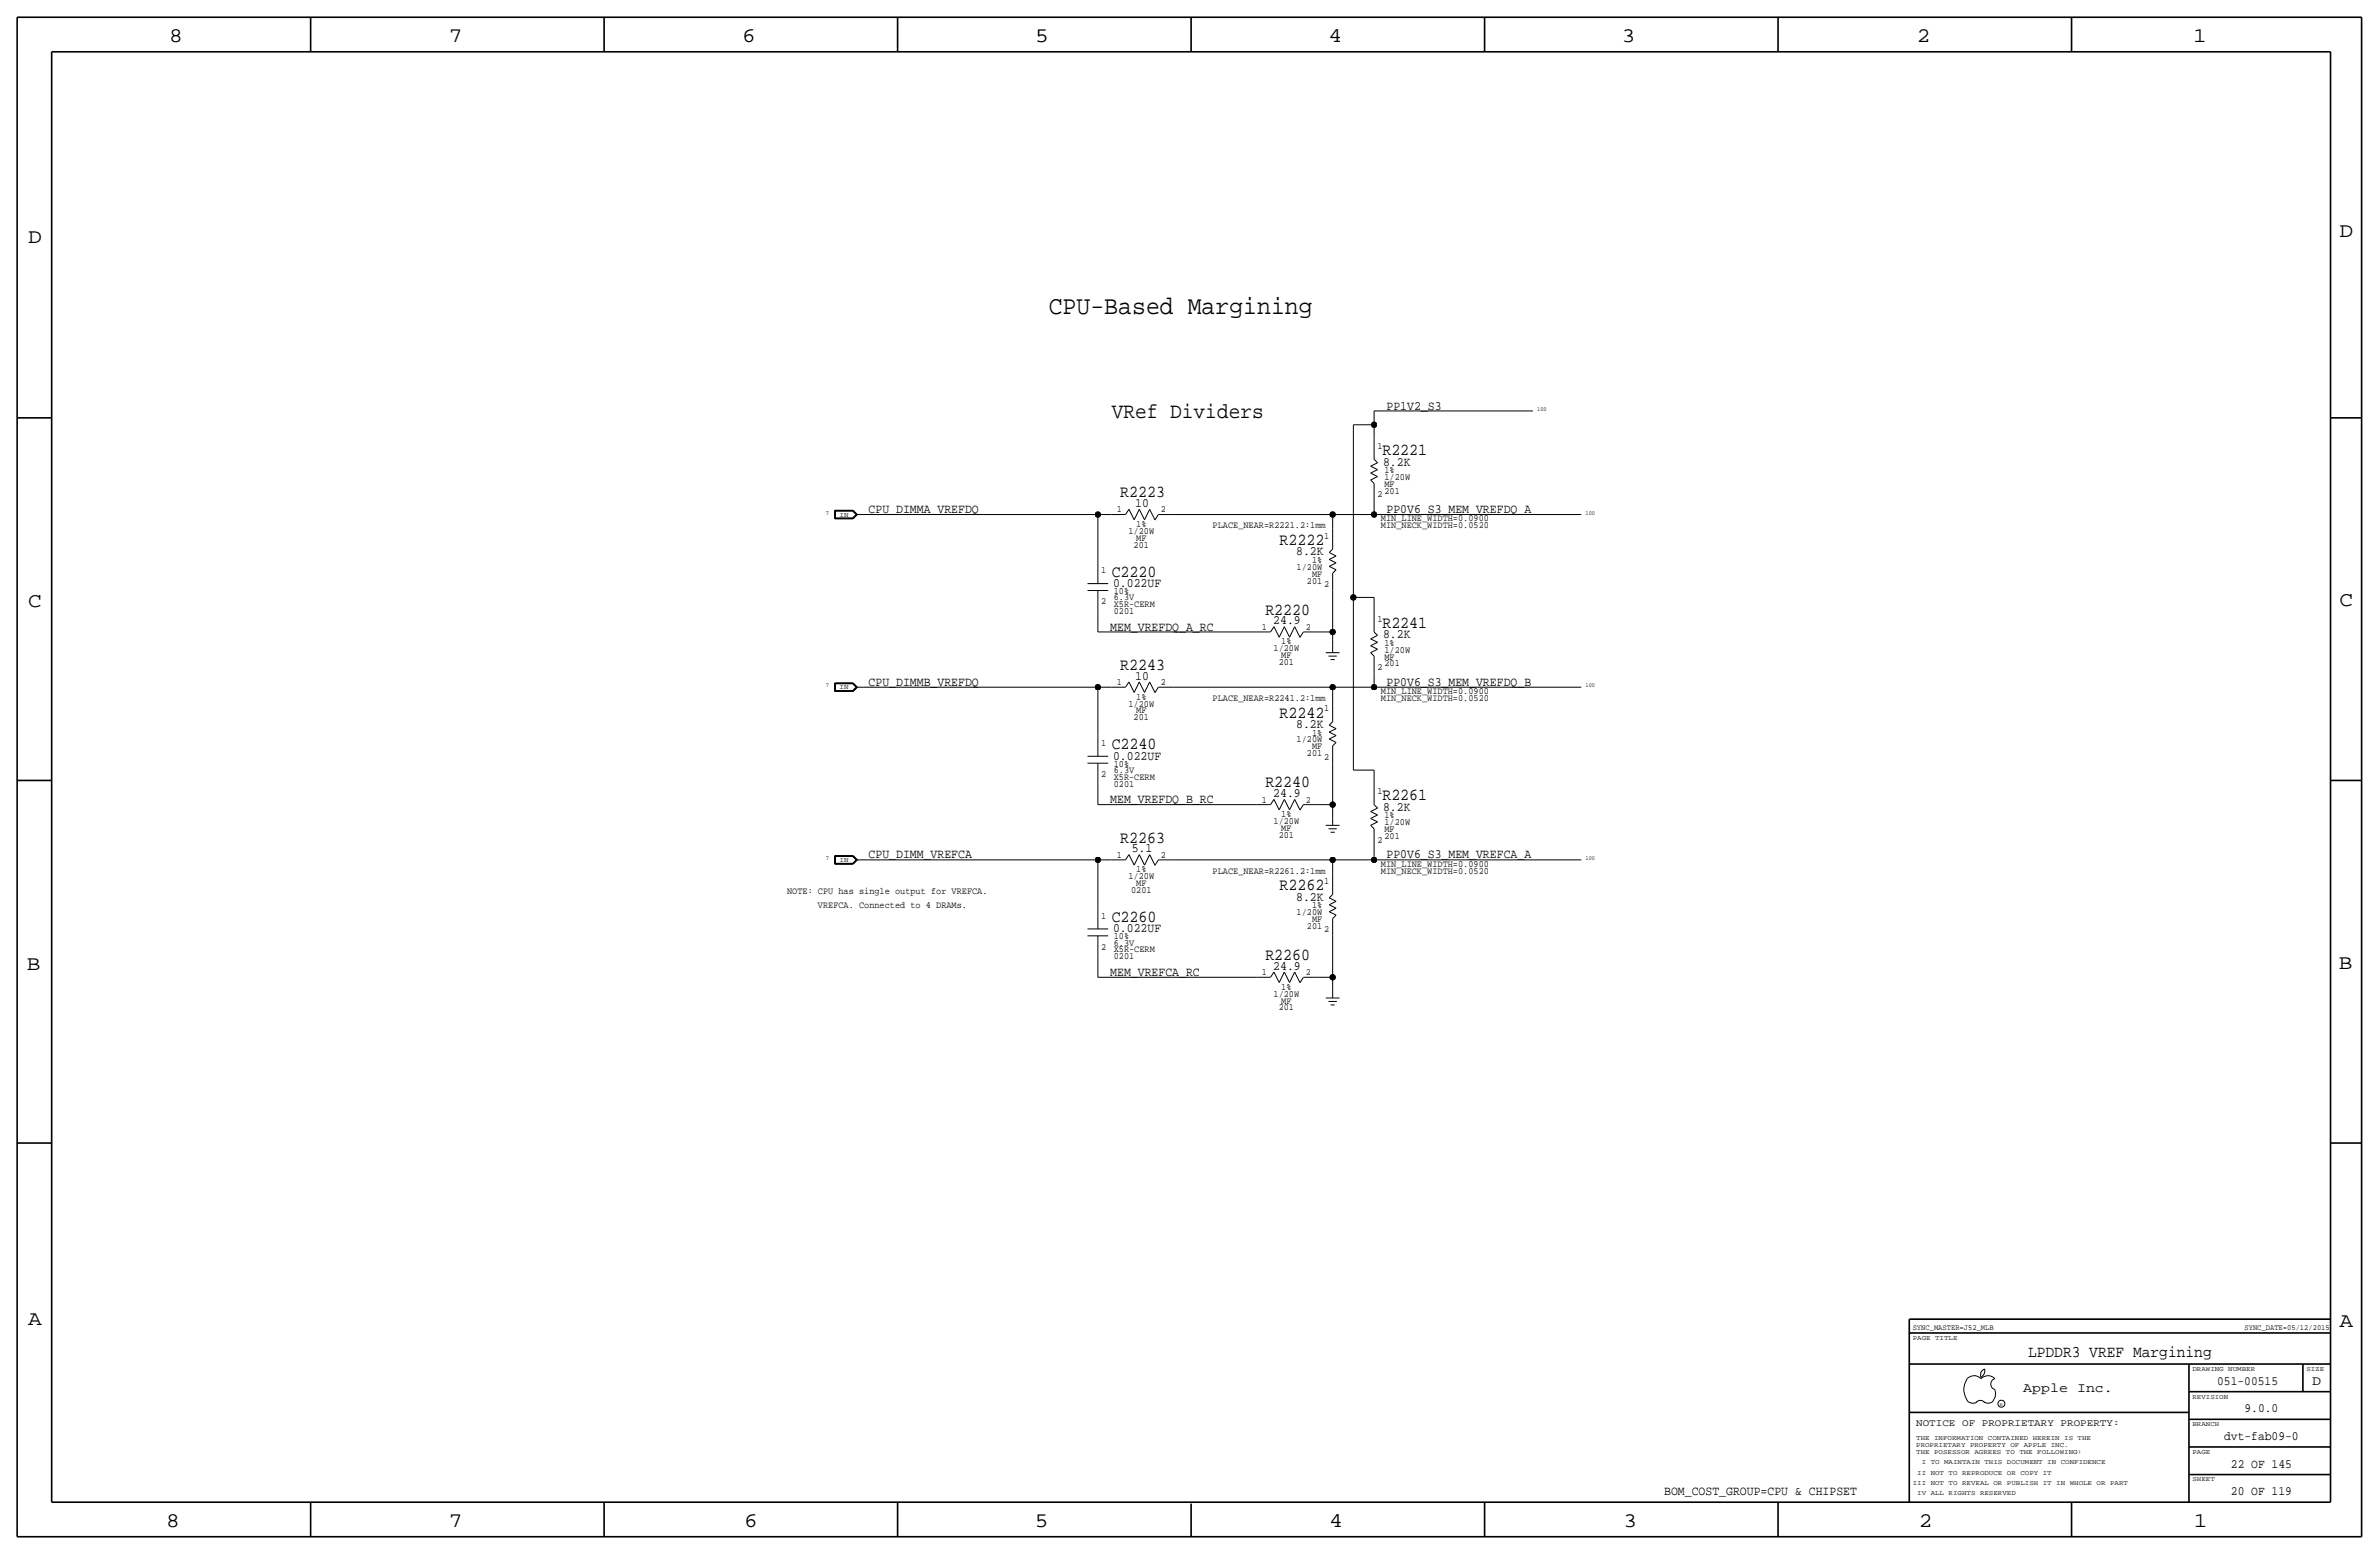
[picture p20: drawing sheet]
<svg xmlns="http://www.w3.org/2000/svg" width="875mm" height="572mm" viewBox="0 0 875 572" stroke-linecap="round" stroke-linejoin="round" font-family="sans-serif">
<defs><g id="words">
<text font-size="9.5" x="385.7" y="115.6">CPU-Based Margining</text>
<text font-size="8" x="408.9" y="153.7">VRef Dividers</text>
<g font-size="7.6">
<text x="62.2" y="15.5">8</text>
<text x="165" y="15.5">7</text>
<text x="273" y="15.5">6</text>
<text x="380.7" y="15.5">5</text>
<text x="488.6" y="15.5">4</text>
<text x="596.6" y="15.5">3</text>
<text x="705.1" y="15.5">2</text>
<text x="806.7" y="15.5">1</text>
<text x="10.4" y="89.4">D</text>
<text x="860.5" y="87.1">D</text>
<text x="10.4" y="223.3">C</text>
<text x="860.5" y="222.8">C</text>
<text x="9.8" y="356.6">B</text>
<text x="860.2" y="356.4">B</text>
<text x="10.4" y="487.4">A</text>
<text x="860.5" y="488.2">A</text>
<text x="61.2" y="561.6">8</text>
<text x="165" y="561.6">7</text>
<text x="273.8" y="561.6">6</text>
<text x="380.7" y="561.6">5</text>
<text x="488.9" y="561.6">4</text>
<text x="597.1" y="561.6">3</text>
<text x="705.8" y="561.6">2</text>
<text x="806.9" y="561.6">1</text>
</g>
<g font-size="6.2">
<text x="508.5" y="167.4">R2221</text>
<text x="412.1" y="182.9">R2223</text>
<text x="470.6" y="200.4">R2222</text>
<text x="408.9" y="212.1">C2220</text>
<text x="465.4" y="226.1">R2220</text>
<text x="508.5" y="230.9">R2241</text>
<text x="412.1" y="246.4">R2243</text>
<text x="470.6" y="263.9">R2242</text>
<text x="408.9" y="275.6">C2240</text>
<text x="465.4" y="289.6">R2240</text>
<text x="508.5" y="294.4">R2261</text>
<text x="412.1" y="309.9">R2263</text>
<text x="470.6" y="327.4">R2262</text>
<text x="408.9" y="339.1">C2260</text>
<text x="465.4" y="353.1">R2260</text>
</g>
<text font-size="6" x="745.9" y="499.1">LPDDR3 VREF Margining</text>
<g font-size="5">
<text x="850.5" y="509.3">D</text>
<text x="744.2" y="511.8">Apple Inc.</text>
</g>
<g font-size="4.7">
<text x="510" y="150.6">PP1V2_S3</text>
<text x="508.7" y="171.2">8.2K</text>
<text x="319.5" y="188.7">CPU_DIMMA_VREFDQ</text>
<text x="417.5" y="186.4">10</text>
<text x="510" y="188.7">PP0V6_S3_MEM_VREFDQ_A</text>
<text x="476.7" y="204.2">8.2K</text>
<text x="409.4" y="215.9">0.022UF</text>
<text x="408.4" y="231.9">MEM_VREFDQ_A_RC</text>
<text x="468.3" y="229.6">24.9</text>
<text x="508.7" y="234.7">8.2K</text>
<text x="417.5" y="249.9">10</text>
<text x="319.5" y="252.2">CPU_DIMMB_VREFDQ</text>
<text x="510" y="252.2">PP0V6_S3_MEM_VREFDQ_B</text>
<text x="476.7" y="267.7">8.2K</text>
<text x="409.4" y="279.4">0.022UF</text>
<text x="468.3" y="293.1">24.9</text>
<text x="408.4" y="295.4">MEM_VREFDQ_B_RC</text>
<text x="508.7" y="298.2">8.2K</text>
<text x="319.5" y="315.7">CPU_DIMM_VREFCA</text>
<text x="416.3" y="313.4">5.1</text>
<text x="510" y="315.7">PP0V6_S3_MEM_VREFCA_A</text>
<text x="476.7" y="331.2">8.2K</text>
<text x="409.4" y="342.9">0.022UF</text>
<text x="408.4" y="358.9">MEM_VREFCA_RC</text>
<text x="468.3" y="356.6">24.9</text>
<text x="815.5" y="509.3">051-00515</text>
<text x="825.6" y="519.4">9.0.0</text>
<text x="818.1" y="529.6">dvt-fab09-0</text>
<text x="820.6" y="539.8">22 OF 145</text>
<text x="612.1" y="549.9">BOM_COST_GROUP=CPU &amp; CHIPSET</text>
<text x="820.6" y="549.9">20 OF 119</text>
</g>
<text font-size="3.7" x="704.8" y="524.5">NOTICE OF PROPRIETARY PROPERTY:</text>
<g font-size="3.5">
<text x="506.7" y="165.1">1</text>
<text x="509.2" y="174">1%</text>
<text x="509.2" y="176.5">1/20W</text>
<text x="509.2" y="179.1">MF</text>
<text x="506.7" y="182.9">2</text>
<text x="509.2" y="181.6">201</text>
<text x="410.8" y="188.5">1</text>
<text x="426.9" y="188.5">2</text>
<text x="507.9" y="191.8">MIN_LINE_WIDTH=0.0900</text>
<text x="415.1" y="196.3">1/20W</text>
<text x="417.9" y="193.8">1%</text>
<text x="446" y="194.3">PLACE_NEAR=R2221.2:1mm</text>
<text x="507.9" y="194.3">MIN_NECK_WIDTH=0.0520</text>
<text x="417" y="201.4">201</text>
<text x="417.9" y="198.9">MF</text>
<text x="487" y="198.1">1</text>
<text x="476.9" y="209.6">1/20W</text>
<text x="482.6" y="207">1%</text>
<text x="405.1" y="210.8">1</text>
<text x="480.7" y="214.6">201</text>
<text x="482.6" y="212.1">MF</text>
<text x="487" y="215.9">2</text>
<text x="409.7" y="220.7">6.3V</text>
<text x="409.7" y="218.4">10%</text>
<text x="405.1" y="222.3">2</text>
<text x="409.7" y="223.3">X5R-CERM</text>
<text x="409.7" y="225.8">0201</text>
<text x="464.1" y="231.6">1</text>
<text x="480.3" y="231.6">2</text>
<text x="506.7" y="228.6">1</text>
<text x="468.4" y="239.5">1/20W</text>
<text x="471.3" y="237">1%</text>
<text x="509.2" y="237.5">1%</text>
<text x="470.3" y="244.6">201</text>
<text x="471.3" y="242.1">MF</text>
<text x="509.2" y="240">1/20W</text>
<text x="509.2" y="245.1">201</text>
<text x="509.2" y="242.6">MF</text>
<text x="410.8" y="252">1</text>
<text x="426.9" y="252">2</text>
<text x="506.7" y="246.4">2</text>
<text x="417.9" y="257.3">1%</text>
<text x="446" y="257.8">PLACE_NEAR=R2241.2:1mm</text>
<text x="507.9" y="255.3">MIN_LINE_WIDTH=0.0900</text>
<text x="507.9" y="257.8">MIN_NECK_WIDTH=0.0520</text>
<text x="415.1" y="259.8">1/20W</text>
<text x="417.9" y="262.4">MF</text>
<text x="487" y="261.6">1</text>
<text x="417" y="264.9">201</text>
<text x="405.1" y="274.3">1</text>
<text x="476.9" y="273.1">1/20W</text>
<text x="482.6" y="270.5">1%</text>
<text x="482.6" y="275.6">MF</text>
<text x="409.7" y="281.9">10%</text>
<text x="480.7" y="278.1">201</text>
<text x="487" y="279.4">2</text>
<text x="405.1" y="285.8">2</text>
<text x="409.7" y="284.2">6.3V</text>
<text x="409.7" y="286.8">X5R-CERM</text>
<text x="409.7" y="289.3">0201</text>
<text x="506.7" y="292.1">1</text>
<text x="464.1" y="295.1">1</text>
<text x="480.3" y="295.1">2</text>
<text x="468.4" y="303">1/20W</text>
<text x="471.3" y="300.5">1%</text>
<text x="471.3" y="305.6">MF</text>
<text x="509.2" y="303.5">1/20W</text>
<text x="509.2" y="301">1%</text>
<text x="470.3" y="308.1">201</text>
<text x="506.7" y="309.9">2</text>
<text x="509.2" y="308.6">201</text>
<text x="509.2" y="306.1">MF</text>
<text x="410.8" y="315.5">1</text>
<text x="426.9" y="315.5">2</text>
<text x="415.1" y="323.3">1/20W</text>
<text x="417.9" y="320.8">1%</text>
<text x="446" y="321.3">PLACE_NEAR=R2261.2:1mm</text>
<text x="507.9" y="318.8">MIN_LINE_WIDTH=0.0900</text>
<text x="507.9" y="321.3">MIN_NECK_WIDTH=0.0520</text>
<text x="289.5" y="328.9">NOTE: CPU has single output for VREFCA.</text>
<text x="416" y="328.4">0201</text>
<text x="417.9" y="325.9">MF</text>
<text x="487" y="325.1">1</text>
<text x="300.9" y="334">VREFCA. Connected to 4 DRAMs.</text>
<text x="482.6" y="334">1%</text>
<text x="405.1" y="337.8">1</text>
<text x="476.9" y="336.6">1/20W</text>
<text x="480.7" y="341.6">201</text>
<text x="482.6" y="339.1">MF</text>
<text x="409.7" y="345.4">10%</text>
<text x="409.7" y="347.7">6.3V</text>
<text x="487" y="342.9">2</text>
<text x="405.1" y="349.3">2</text>
<text x="409.7" y="352.8">0201</text>
<text x="409.7" y="350.3">X5R-CERM</text>
<text x="464.1" y="358.6">1</text>
<text x="480.3" y="358.6">2</text>
<text x="471.3" y="364">1%</text>
<text x="468.4" y="366.5">1/20W</text>
<text x="470.3" y="371.6">201</text>
<text x="471.3" y="369.1">MF</text>
</g>
<g font-size="2.9">
<text x="703.5" y="488.9">SYNC_MASTER=J52_MLB</text>
<text x="825.6" y="488.9">SYNC_DATE=05/12/2015</text>
</g>
<g font-size="2.5">
<text x="308.8" y="190">IN</text>
<text x="308.8" y="253.5">IN</text>
<text x="308.8" y="317">IN</text>
<text x="703.5" y="492.8">PAGE TITLE</text>
<text x="806.4" y="504.2">DRAWING NUMBER</text>
<text x="848.3" y="504.2">SIZE</text>
<text x="806.4" y="514.4">REVISION</text>
<text x="806.4" y="524.5">BRANCH</text>
<text x="704.8" y="532.1">PROPRIETARY PROPERTY OF APPLE INC.</text>
<text x="704.8" y="529.6">THE INFORMATION CONTAINED HEREIN IS THE</text>
<text x="704.8" y="534.7">THE POSESSOR AGREES TO THE FOLLOWING:</text>
<text x="706.8" y="538.5">I TO MAINTAIN THIS DOCUMENT IN CONFIDENCE</text>
<text x="806.4" y="534.7">PAGE</text>
<text x="705.2" y="542.3">II NOT TO REPRODUCE OR COPY IT</text>
<text x="806.4" y="544.8">SHEET</text>
<text x="703.5" y="546.1">III NOT TO REVEAL OR PUBLISH IT IN WHOLE OR PART</text>
<text x="705.2" y="549.9">IV ALL RIGHTS RESERVED</text>
</g>
<g font-size="2.3">
<text x="565.4" y="151.1">100</text>
<text x="303.7" y="189.2">7</text>
<text x="583.1" y="189.2">100</text>
<text x="303.7" y="252.7">7</text>
<text x="583.1" y="252.7">100</text>
<text x="303.7" y="316.2">7</text>
<text x="583.1" y="316.2">100</text>
</g>
<text font-size="1.8" x="735.5" y="516.9">R</text>
</g></defs>
<g fill="none" stroke="#000" stroke-width=".37">
<path d="M497.8 156.2h7.6zM497.8 156.2v63.5zM505.4 151.1h58.4zM505.4 151.1v5.1zM505.4 156.2v5.1zM504.1 171.5l2.6-1.3zM504.1 176.5l2.6-1.2zM504.1 174l2.6-1.3zM504.1 176.5l1.3 1.3zM504.1 174l2.6 1.3zM504.1 171.5l2.6 1.2zM505.4 168.9l1.3 1.3z"/>
<path d="M505.4 161.3v7.6zM505.4 177.8v6.4zM307 187.7h6.8zM307 187.7v3.1zM307 190.8h6.8zM307.1 187.8v2.9zM307.1 190.7h6.6zM307.1 187.8h6.6zM307.2 187.9v2.7zM307.2 190.6h6.5zM307.2 187.9h6.5zM307.3 188h6.3z"/>
<path d="M307.3 188v2.5zM307.3 190.5h6.3zM313.6 188l1.3 1.2zM313.7 190.6l1.4-1.4zM313.7 187.9l1.4 1.3zM313.7 190.7l1.5-1.5zM313.7 187.8l1.5 1.4zM313.8 190.8l1.6-1.6zM313.8 187.7l1.6 1.5zM314.9 189.2h2.5zM314.9 189.2l-1.3 1.3zM317.4 189.2h86.4z"/>
<path d="M403.8 189.2v17.8zM403.8 189.2h5.1zM408.9 189.2h5.1zM415.2 187.3l2 3.9zM415.2 187.3l-1.2 1.9zM419 187.3l-1.8 3.9zM419 187.3l2 3.9zM422.9 187.3l-1.9 3.9zM422.9 187.3l1.9 3.9zM426.1 189.2h5.6zM426.1 189.2l-1.3 2.1zM431.7 189.2h58.5z"/>
<path d="M490.2 189.2h15.2zM490.2 189.2v5.1zM490.2 194.3v7.6zM505.4 189.2h76.2zM505.4 184.2v5zM400 214.6h7.6zM400 217.2h7.6zM403.8 207v7.6zM403.8 217.2v7.6zM488.9 203.2l2.5 1.3zM488.9 208.3l2.5 1.3zM488.9 205.7l2.5 1.3z"/>
<path d="M488.9 208.3l2.5-1.3zM488.9 205.7l2.5-1.2zM490.2 201.9l-1.3 1.3zM490.2 217.2v15.2zM490.2 210.8v6.4zM491.4 209.6l-1.2 1.2zM497.8 219.7h7.6zM497.8 219.7v63.5zM505.4 219.7v5.1zM403.8 232.4h58.4zM403.8 224.8v7.6zM462.2 232.4h5.1z"/>
<path d="M468.6 230.5l1.9 3.8zM468.6 230.5l-1.3 1.9zM472.4 230.5l-1.9 3.8zM472.4 230.5l1.9 3.8zM476.2 230.5l-1.9 3.8zM476.2 230.5l1.9 3.8zM479.4 232.4h5.7zM479.4 232.4l-1.3 2zM485.1 232.4h5.1zM490.2 232.4v5.1zM490.2 237.5v2.5zM504.1 235l2.6-1.3z"/>
<path d="M504.1 237.5l2.6-1.3zM504.1 237.5l2.6 1.3zM504.1 235l2.6 1.2zM505.4 232.4l1.3 1.3zM505.4 224.8v7.6zM307 251.2h6.8zM307 251.2v3.1zM307 254.3h6.8zM307.1 251.3v2.9zM307.1 254.2h6.6zM307.1 251.3h6.6zM307.2 251.4v2.7z"/>
<path d="M307.2 254.1h6.5zM307.2 251.4h6.5zM307.3 251.5h6.3zM307.3 251.5v2.5zM307.3 254h6.3zM313.6 251.5l1.3 1.2zM313.6 254l1.3-1.3zM313.7 254.1l1.4-1.4zM313.7 251.4l1.4 1.3zM313.7 254.2l1.5-1.5zM313.7 251.3l1.5 1.4zM313.8 254.3l1.6-1.6z"/>
<path d="M313.8 251.2l1.6 1.5zM314.9 252.7h2.5zM317.4 252.7h86.4zM403.8 252.7v17.8zM403.8 252.7h5.1zM408.9 252.7h5.1zM415.2 250.8l2 3.9zM415.2 250.8l-1.2 1.9zM419 250.8l-1.8 3.9zM419 250.8l2 3.9zM422.9 250.8l-1.9 3.9zM422.9 250.8l1.9 3.9z"/>
<path d="M426.1 252.7h5.6zM426.1 252.7l-1.3 2.1zM431.7 252.7h58.5zM487.6 240h5.1zM488.6 241.3h3.1zM489.4 242.6h1.5zM490.2 252.7h15.2zM490.2 252.7v5.1zM490.2 257.8v7.6zM504.1 240l2.6-1.2zM504.1 240l1.3 1.3zM505.4 252.7h76.2z"/>
<path d="M505.4 247.7v5zM505.4 241.3v6.4zM400 278.1h7.6zM403.8 270.5v7.6zM488.9 266.7l1.3-1.3zM488.9 266.7l2.5 1.3zM488.9 271.8l2.5 1.3zM488.9 269.2l2.5 1.3zM488.9 271.8l2.5-1.3zM488.9 269.2l2.5-1.2zM490.2 274.3v6.4zM491.4 273.1l-1.2 1.2z"/>
<path d="M400 280.7h7.6zM403.8 295.9h58.4zM403.8 288.3v7.6zM403.8 280.7v7.6zM462.2 295.9h5.1zM468.6 294l1.9 3.8zM468.6 294l-1.3 1.9zM472.4 294l-1.9 3.8zM472.4 294l1.9 3.8zM476.2 294l-1.9 3.8zM476.2 294l1.9 3.8zM479.4 295.9h5.7z"/>
<path d="M479.4 295.9l-1.3 2zM485.1 295.9h5.1zM490.2 280.7v15.2zM490.2 295.9v5.1zM497.8 283.2h7.6zM504.1 298.5l2.6-1.3zM504.1 298.5l2.6 1.2zM505.4 295.9l1.3 1.3zM505.4 283.2v5.1zM505.4 288.3v7.6zM307 314.7h6.8zM307 314.7v3.1z"/>
<path d="M307 317.8h6.8zM307.1 314.8v2.9zM307.1 317.7h6.6zM307.1 314.8h6.6zM307.2 314.9v2.7zM307.2 317.6h6.5zM307.2 314.9h6.5zM307.3 315h6.3zM307.3 315v2.5zM307.3 317.5h6.3zM313.6 315l1.3 1.2zM313.6 317.5l1.3-1.3z"/>
<path d="M313.7 317.6l1.4-1.4zM313.7 314.9l1.4 1.3zM313.7 317.7l1.5-1.5zM313.7 314.8l1.5 1.4zM313.8 317.8l1.6-1.6zM313.8 314.7l1.6 1.5zM314.9 316.2h2.5zM317.4 316.2h86.4zM403.8 316.2v17.8zM403.8 316.2h5.1zM408.9 316.2h5.1zM415.2 314.3l2 3.9z"/>
<path d="M415.2 314.3l-1.2 1.9zM419 314.3l-1.8 3.9zM419 314.3l2 3.9zM422.9 314.3l-1.9 3.9zM422.9 314.3l1.9 3.9zM426.1 316.2h5.6zM426.1 316.2l-1.3 2.1zM431.7 316.2h58.5zM487.6 303.5h5.1zM488.6 304.8h3.1zM489.4 306.1h1.5zM490.2 316.2h15.2z"/>
<path d="M490.2 316.2v5.1zM490.2 301v2.5zM504.1 303.5l2.6-1.2zM504.1 301l2.6-1.3zM504.1 303.5l1.3 1.3zM504.1 301l2.6 1.3zM505.4 316.2h76.2zM505.4 311.2v5zM505.4 304.8v6.4zM403.8 334v7.6zM488.9 330.2l1.3-1.3zM488.9 330.2l2.5 1.3z"/>
<path d="M488.9 335.3l2.5 1.3zM488.9 332.7l2.5 1.3zM488.9 335.3l2.5-1.3zM488.9 332.7l2.5-1.2zM490.2 321.3v7.6zM490.2 337.8v6.4zM491.4 336.6l-1.2 1.2zM400 341.6h7.6zM400 344.2h7.6zM403.8 359.4h58.4zM403.8 351.8v7.6zM403.8 344.2v7.6z"/>
<path d="M462.2 359.4h5.1zM468.6 357.5l1.9 3.8zM468.6 357.5l-1.3 1.9zM472.4 357.5l-1.9 3.8zM472.4 357.5l1.9 3.8zM476.2 357.5l-1.9 3.8zM476.2 357.5l1.9 3.8zM479.4 359.4h5.7zM479.4 359.4l-1.3 2zM485.1 359.4h5.1zM490.2 344.2v15.2zM490.2 359.4v5.1z"/>
<path d="M487.6 367h5.1zM488.6 368.3h3.1zM489.4 369.6h1.5zM490.2 364.5v2.5zM724.1 515.6l.5 .2a2.67 2.67 0 0 0 2.5-.2M726.8 515.7a2.09 2.09 0 0 1 3.1 0M728.6 506.5a2.69 2.69 0 0 0 1.3-3 2.26 2.26 0 0 0-1.3 3M729.7 515.6l.4 .2a2.67 2.67 0 0 0 2.6-.2M733.7 511.1a4.5 4.5 0 0 1-1 4.6M733.8 511a2.08 2.08 0 0 1-1.6-2 2.08 2.08 0 0 1 1.6-2 3.4 3.4 0 0 0-5.1 0 3.6 3.6 0 0 0-3.9-.8 3.6 3.6 0 0 0-2.3 3.3 7.1 7.1 0 0 0 1.6 6.2"/>
<circle cx="736.1" cy="516.2" r="1.28"/>
</g>
<g fill="none" stroke="#000" stroke-width=".6" stroke-linecap="butt">
<path d="M6.3 6.4v558.7zM6.3 6.4h862.3zM19 19.1h838.2zM19 19.1v533.4zM114.2 6.4v12.7zM222.2 6.4v12.7zM330.1 6.4v12.7zM438.1 6.4v12.7zM546 6.4v12.7zM654 6.4v12.7zM761.9 6.4v12.7zM857.2 19.1v533.4z"/>
<path d="M868.6 6.4v558.7zM6.3 153.7h12.7zM857.2 153.7h11.4zM6.3 287h12.7zM857.2 287h11.4zM6.3 420.4h12.7zM857.2 420.4h11.4zM702.3 485.1h154.9zM702.3 490.2h154.9zM702.3 485.1v5.1zM702.3 490.2v62.3zM702.3 501.6h154.9z"/>
<path d="M702.3 519.4h102.8zM805.1 501.6v50.8zM805.1 511.8h52.1zM847 501.6v10.2zM805.1 522h52.1zM805.1 532.1h52.1zM19 552.5h838.2zM114.2 552.4v12.7zM222.2 552.5v12.7zM330.1 552.5v12.7zM438.1 553v12.1zM546 552.5v12.7z"/>
<path d="M654 552.5v12.7zM761.9 552.5v12.7zM805.1 542.3h52.1zM6.3 565.1h862.3z"/>
</g>
<g fill="#000" stroke="#000" stroke-width=".37">
<circle cx="505.4" cy="156.2" r="1.02"/>
<circle cx="403.8" cy="189.2" r="1.02"/>
<circle cx="490.2" cy="189.2" r="1.02"/>
<circle cx="505.4" cy="189.2" r="1.02"/>
<circle cx="497.8" cy="219.7" r="1.02"/>
<circle cx="490.2" cy="232.4" r="1.02"/>
<circle cx="403.8" cy="252.7" r="1.02"/>
<circle cx="490.2" cy="252.7" r="1.02"/>
<circle cx="505.4" cy="252.7" r="1.02"/>
<circle cx="490.2" cy="295.9" r="1.02"/>
<circle cx="403.8" cy="316.2" r="1.02"/>
<circle cx="490.2" cy="316.2" r="1.02"/>
<circle cx="505.4" cy="316.2" r="1.02"/>
<circle cx="490.2" cy="359.4" r="1.02"/>
</g>
<use href="#words"/>
</svg>
